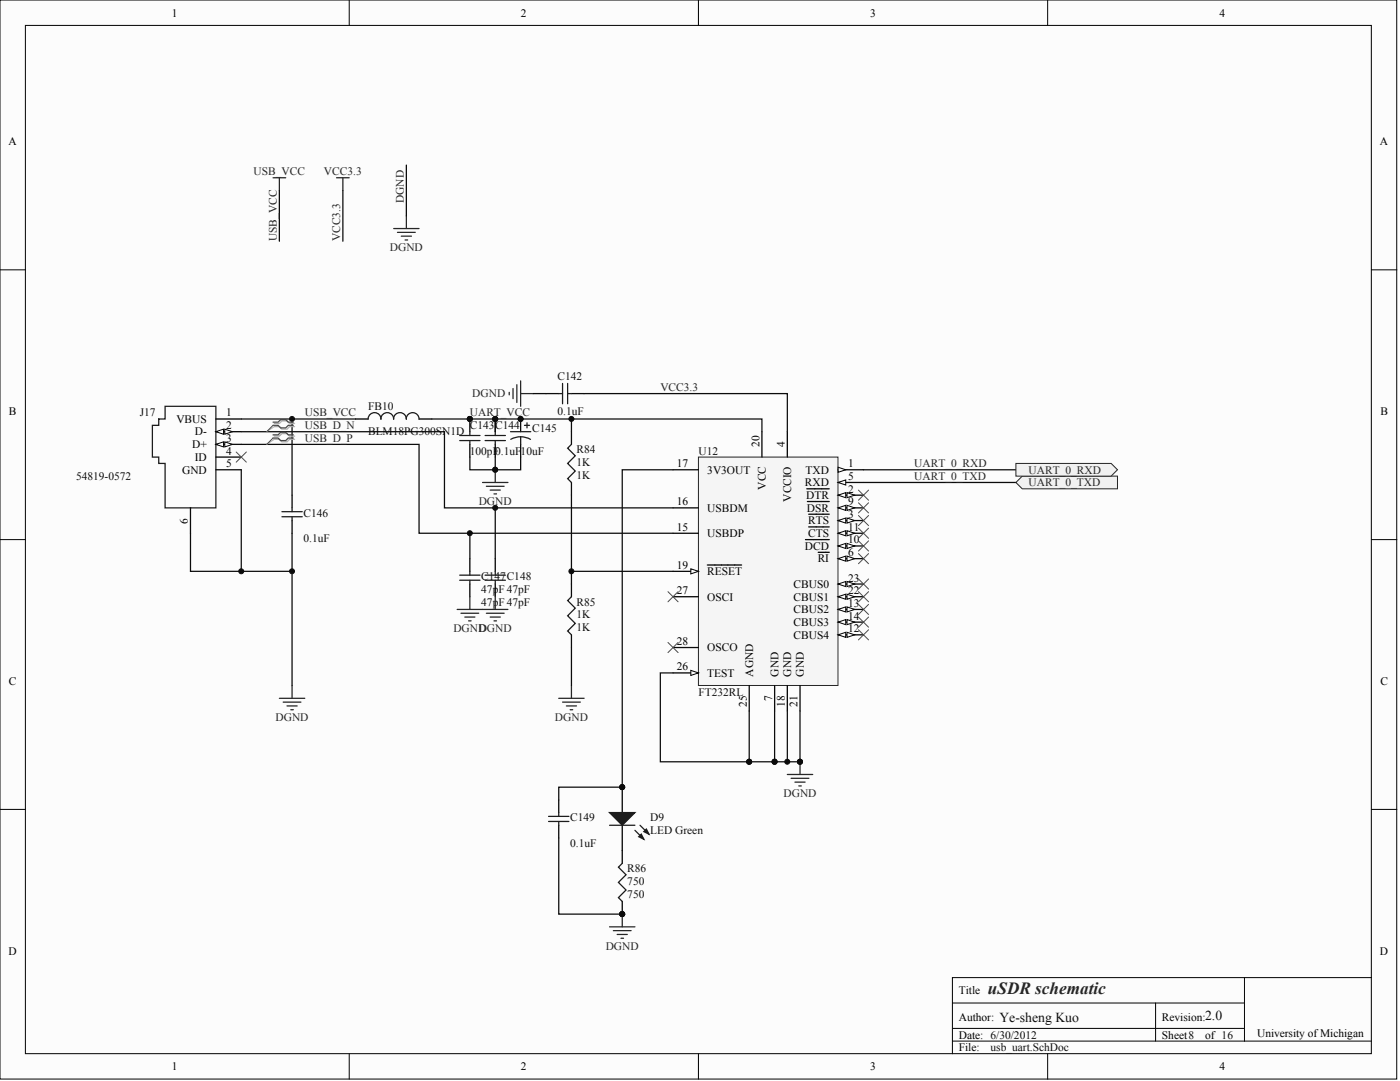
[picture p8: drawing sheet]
<svg xmlns="http://www.w3.org/2000/svg" width="466mm" height="359mm" viewBox="0 0 466 359" stroke-linecap="round" stroke-linejoin="round" font-family="sans-serif">
<defs><g id="words">
<text font-size="5.7" fill="#262626" x="328.6" y="330.6">uSDR schematic</text>
<g font-size="4.6" fill="#0e0e0e">
<text x="332.4" y="339.8">Ye-sheng Kuo</text>
<text x="400.8" y="339.3">2.0</text>
</g>
<g font-size="3.8">
<text x="57.1" y="5.5">1</text>
<text x="173.3" y="5.5">2</text>
<text x="289.4" y="5.5">3</text>
<text x="405.6" y="5.5">4</text>
<text x="2.8" y="48.3">A</text>
<text x="459" y="48.3">A</text>
<text x="3" y="138">B</text>
<text x="459.1" y="138">B</text>
<text x="58.7" y="140.6">VBUS</text>
<text x="75.2" y="138.5">1</text>
<text x="75.2" y="142.7">2</text>
<text x="63.9" y="149">D+</text>
<text x="64.8" y="144.8">D-</text>
<text x="75.2" y="146.9">3</text>
<text x="252.6" y="148.6" transform="rotate(-90 252.6 148.6)">20</text>
<text x="261" y="148.6" transform="rotate(-90 261 148.6)">4</text>
<text x="64.8" y="153.3">ID</text>
<text x="75.2" y="151.2">4</text>
<text x="75.2" y="155.4">5</text>
<text x="225.1" y="155.4">17</text>
<text x="282.2" y="155.4">1</text>
<text x="60.6" y="157.5">GND</text>
<text x="235.3" y="157.5">3V3OUT</text>
<text x="267.8" y="161.7">RXD</text>
<text x="268" y="157.5">TXD</text>
<text x="282.2" y="159.6">5</text>
<text x="254.7" y="162.8" transform="rotate(-90 254.7 162.8)">VCC</text>
<text x="263.1" y="166.8" transform="rotate(-90 263.1 166.8)">VCCIO</text>
<text x="268.2" y="165.9">DTR</text>
<text x="282.2" y="163.8">2</text>
<text x="225.1" y="168">16</text>
<text x="235.3" y="170.2">USBDM</text>
<text x="268.4" y="170.2">DSR</text>
<text x="282.2" y="168">9</text>
<text x="282.2" y="172.3">3</text>
<text x="62.5" y="174.2" transform="rotate(-90 62.5 174.2)">6</text>
<text x="225.1" y="176.5">15</text>
<text x="235.3" y="178.6">USBDP</text>
<text x="268.8" y="178.6">CTS</text>
<text x="268.8" y="174.4">RTS</text>
<text x="282.2" y="176.5">11</text>
<text x="267.8" y="182.8">DCD</text>
<text x="282.2" y="184.9">6</text>
<text x="282.2" y="180.7">10</text>
<text x="225.1" y="189.2">19</text>
<text x="235.3" y="191.3">RESET</text>
<text x="272" y="187">RI</text>
<text x="225.1" y="197.6">27</text>
<text x="263.9" y="195.5">CBUS0</text>
<text x="282.2" y="197.6">22</text>
<text x="282.2" y="193.4">23</text>
<text x="235.3" y="199.7">OSCI</text>
<text x="263.9" y="203.9">CBUS2</text>
<text x="263.9" y="199.7">CBUS1</text>
<text x="282.2" y="201.8">13</text>
<text x="263.9" y="208.2">CBUS3</text>
<text x="282.2" y="206">14</text>
<text x="225.1" y="214.5">28</text>
<text x="263.9" y="212.4">CBUS4</text>
<text x="282.2" y="210.3">12</text>
<text x="235.3" y="216.6">OSCO</text>
<text x="3" y="227.7">C</text>
<text x="225.1" y="222.9">26</text>
<text x="235.3" y="225">TEST</text>
<text x="250.5" y="225" transform="rotate(-90 250.5 225)">AGND</text>
<text x="258.9" y="225" transform="rotate(-90 258.9 225)">GND</text>
<text x="263.1" y="225" transform="rotate(-90 263.1 225)">GND</text>
<text x="267.4" y="225" transform="rotate(-90 267.4 225)">GND</text>
<text x="459.1" y="227.7">C</text>
<text x="256.8" y="233.3" transform="rotate(-90 256.8 233.3)">7</text>
<text x="248.4" y="235.2" transform="rotate(-90 248.4 235.2)">25</text>
<text x="261" y="235.2" transform="rotate(-90 261 235.2)">18</text>
<text x="265.3" y="235.2" transform="rotate(-90 265.3 235.2)">21</text>
<text x="2.8" y="317.4">D</text>
<text x="459" y="317.4">D</text>
<text x="318.9" y="330.6">Title</text>
<text x="318.9" y="339.5">Author:</text>
<text x="386.5" y="339.5">Revision:</text>
<text x="318.9" y="345.4">Date: 6/30/2012</text>
<text x="386.5" y="345.4">Sheet8</text>
<text x="400.8" y="345.4">of 16</text>
<text x="418.2" y="344.9">University ofMichigan</text>
<text x="318.9" y="349.6">File:</text>
<text x="57.1" y="355.9">1</text>
<text x="173.3" y="355.9">2</text>
<text x="289.4" y="355.9">3</text>
<text x="405.6" y="355.9">4</text>
</g>
<g font-size="3.8" fill="#262626">
<text x="84.4" y="58.3">USB_VCC</text>
<text x="107.8" y="58.3">VCC3.3</text>
<text x="134.3" y="67.6" transform="rotate(-90 134.3 67.6)">DGND</text>
<text x="92.1" y="80.2" transform="rotate(-90 92.1 80.2)">USB_VCC</text>
<text x="113.2" y="80.2" transform="rotate(-90 113.2 80.2)">VCC3.3</text>
<text x="129.7" y="83.6">DGND</text>
<text x="219.6" y="130">VCC3.3</text>
<text x="157.1" y="132.2">DGND</text>
<text x="101.4" y="138.5">USB_VCC</text>
<text x="101.4" y="142.7">USB_D_N</text>
<text x="156.3" y="138.5">UART_VCC</text>
<text x="101.4" y="146.9">USB_D_P</text>
<text x="304.1" y="155.4">UART_0_RXD</text>
<text x="304.1" y="159.6">UART_0_TXD</text>
<text x="342.1" y="161.7">UART_0_TXD</text>
<text x="342.1" y="157.5">UART_0_RXD</text>
<text x="159.2" y="168">DGND</text>
<text x="150.8" y="210.3">DGNDGND</text>
<text x="91.7" y="239.8">DGND</text>
<text x="184.6" y="239.8">DGND</text>
<text x="260.6" y="265.2">DGND</text>
<text x="201.5" y="315.8">DGND</text>
</g>
<g font-size="3.8" fill="#0e0e0e">
<text x="185.4" y="126.2">C142</text>
<text x="122.4" y="136.4">FB10</text>
<text x="46.5" y="138.5">J17</text>
<text x="156.3" y="142.7">C143</text>
<text x="164.7" y="142.7">C144</text>
<text x="177" y="143.6">C145</text>
<text x="185.4" y="138.1">0.1uF</text>
<text x="122.4" y="144.8">BLM18PG300SN1D</text>
<text x="156.3" y="151.2">100pF0.1uF10uF</text>
<text x="191.8" y="150.7">R84</text>
<text x="191.8" y="155">1K</text>
<text x="232.3" y="151.2">U12</text>
<text x="25.3" y="159.6">54819-0572</text>
<text x="191.8" y="159.2">1K</text>
<text x="101" y="171.8">C146</text>
<text x="101" y="180.3">0.1uF</text>
<text x="160.1" y="193">C147C148</text>
<text x="160.1" y="197.2">47pF47pF</text>
<text x="160.1" y="201.4">47pF47pF</text>
<text x="191.8" y="201.4">R85</text>
<text x="191.8" y="209.8">1K</text>
<text x="191.8" y="205.6">1K</text>
<text x="232.3" y="231.4">FT232RL</text>
<text x="189.7" y="273.2">C149</text>
<text x="216.3" y="273.2">D9</text>
<text x="189.7" y="281.6">0.1uF</text>
<text x="216.3" y="277.4">LED Green</text>
<text x="208.7" y="290.1">R86</text>
<text x="208.7" y="298.5">750</text>
<text x="208.7" y="294.3">750</text>
<text x="329.5" y="349.6">usb_uart.SchDoc</text>
</g>
</g></defs>
<g fill="#fcfcfc" stroke="#000" stroke-width=".33">
<path d="M0 0h464.6v358.8h-464.6z"/>
<path d="M8.4 8.5h447.7v341.9h-447.7z"/>
</g>
<g fill="none" stroke="#000" stroke-width=".33">
<path d="M116.2 0v8.5M232.3 0v8.5M348.5 0v8.5M0 89.7h8.4M456.2 89.7h8.4M0 179.4h8.4M456.2 179.4h8.4M0 269.2h8.4M456.2 269.2h8.4M316.8 333.5h97.1M384.4 333.5v12.7M413.9 325.1h-97.1v25.3"/>
<path d="M456.2 325.1h-42.3v21.1M116.2 350.4v8.5M232.3 350.4v8.5M316.8 346.2h139.4M316.8 342h97.1M348.5 350.4v8.5"/>
</g>
<path d="M232.3 152h46.4v76h-46.4z" fill="#f5f5f5" stroke="#262626" stroke-width=".33"/>
<path d="M261.9 143.6v8.4M278.8 160.4h8.4" fill="none" stroke="#000" stroke-width=".42"/>
<path d="M278.8 160.4l2.5-.8v1.7z" fill="#fcfcfc" stroke="#000" stroke-width=".33"/>
<path d="M278.8 185.8h8.4" fill="none" stroke="#000" stroke-width=".42"/>
<g fill="#fcfcfc" stroke="#000" stroke-width=".33">
<path d="M278.8 185.8l2.5-.9v1.7z"/>
<path d="M281.7 184.9l2.6 .9-2.6 .8z"/>
</g>
<path d="M278.8 168.9h8.4M272.1 183.7h3.7M257.7 228v8.4" fill="none" stroke="#000" stroke-width=".42"/>
<g fill="#fcfcfc" stroke="#000" stroke-width=".33">
<path d="M278.8 168.9l2.5-.9v1.7z"/>
<path d="M281.7 168l2.6 .9-2.6 .8z"/>
</g>
<path d="M268.6 166.8h7.2M278.8 181.6h8.4" fill="none" stroke="#000" stroke-width=".42"/>
<g fill="#fcfcfc" stroke="#000" stroke-width=".33">
<path d="M278.8 181.6l2.5-.9v1.7z"/>
<path d="M281.7 180.7l2.6 .9-2.6 .8z"/>
</g>
<path d="M267.9 179.4h7.9M278.8 177.3h8.4" fill="none" stroke="#000" stroke-width=".42"/>
<g fill="#fcfcfc" stroke="#000" stroke-width=".33">
<path d="M278.8 177.3l2.5-.8v1.7z"/>
<path d="M281.7 176.5l2.6 .8-2.6 .9z"/>
</g>
<path d="M269 175.2h6.8M278.8 211.1h8.4" fill="none" stroke="#000" stroke-width=".42"/>
<g fill="#fcfcfc" stroke="#000" stroke-width=".33">
<path d="M278.8 211.1l2.5-.8v1.7z"/>
<path d="M281.7 210.3l2.6 .8-2.6 .9z"/>
</g>
<path d="M278.8 202.7h8.4" fill="none" stroke="#000" stroke-width=".42"/>
<g fill="#fcfcfc" stroke="#000" stroke-width=".33">
<path d="M278.8 202.7l2.5-.9v1.7z"/>
<path d="M281.7 201.8l2.6 .9-2.6 .8z"/>
</g>
<path d="M278.8 206.9h8.4" fill="none" stroke="#000" stroke-width=".42"/>
<g fill="#fcfcfc" stroke="#000" stroke-width=".33">
<path d="M278.8 206.9l2.5-.9v1.7z"/>
<path d="M281.7 206l2.6 .9-2.6 .8z"/>
</g>
<path d="M223.9 156.2h8.4M223.9 177.3h8.4M223.9 168.9h8.4M223.9 190h8.4M261.9 228v8.4" fill="none" stroke="#000" stroke-width=".42"/>
<path d="M229.8 189.2l2.5 .8-2.5 .8z" fill="#fcfcfc" stroke="#000" stroke-width=".33"/>
<path d="M253.4 143.6v8.4M235.3 187.9h11.4M278.8 198.4h8.4M266.1 228v8.4" fill="none" stroke="#000" stroke-width=".42"/>
<g fill="#fcfcfc" stroke="#000" stroke-width=".33">
<path d="M278.8 198.4l2.5-.8v1.7z"/>
<path d="M281.7 197.6l2.6 .8-2.6 .9z"/>
</g>
<path d="M278.8 194.2h8.4" fill="none" stroke="#000" stroke-width=".42"/>
<g fill="#fcfcfc" stroke="#000" stroke-width=".33">
<path d="M278.8 194.2l2.5-.8v1.7z"/>
<path d="M281.7 193.4l2.6 .8-2.6 .9z"/>
</g>
<path d="M223.9 223.8h8.4M249.2 228v8.4" fill="none" stroke="#000" stroke-width=".42"/>
<path d="M229.8 222.9l2.5 .9-2.5 .8z" fill="#fcfcfc" stroke="#000" stroke-width=".33"/>
<path d="M278.8 156.2h8.4M223.9 198.4h8.4M223.9 215.3h8.4" fill="none" stroke="#000" stroke-width=".42"/>
<path d="M278.8 155.4l2.5 .8-2.5 .9z" fill="#fcfcfc" stroke="#000" stroke-width=".33"/>
<path d="M278.8 164.7h8.4" fill="none" stroke="#000" stroke-width=".42"/>
<g fill="#fcfcfc" stroke="#000" stroke-width=".33">
<path d="M278.8 164.7l2.5-.9v1.7z"/>
<path d="M281.7 163.8l2.6 .9-2.6 .8z"/>
</g>
<path d="M268.3 162.6h7.5M278.8 173.1h8.4" fill="none" stroke="#000" stroke-width=".42"/>
<g fill="#fcfcfc" stroke="#000" stroke-width=".33">
<path d="M278.8 173.1l2.5-.8v1.7z"/>
<path d="M281.7 172.3l2.6 .8-2.6 .9z"/>
</g>
<path d="M71.8 139.3h8.5M71.8 143.6h8.5M269 171h6.8" fill="none" stroke="#000" stroke-width=".42"/>
<g fill="none" stroke="#4c4c4c" stroke-width=".33">
<path d="M285.5 171.4l3.4 3.4M285.5 179.9l3.4 3.3M285.5 163l3.4 3.4M285.5 167.2l3.4 3.4M285.5 175.6l3.4 3.4M288.9 171.4l-3.4 3.4M288.9 179.9l-3.4 3.3M288.9 163l-3.4 3.4M288.9 167.2l-3.4 3.4M288.9 175.6l-3.4 3.4M222.2 196.8l3.4 3.3M225.6 196.8l-3.4 3.3"/>
<path d="M285.5 196.8l3.4 3.3M285.5 192.5l3.4 3.4M285.5 184.1l3.4 3.4M288.9 196.8l-3.4 3.3M288.9 192.5l-3.4 3.4M288.9 184.1l-3.4 3.4M222.2 213.6l3.4 3.4M225.6 213.6l-3.4 3.4M285.5 209.4l3.4 3.4M285.5 205.2l3.4 3.4M285.5 201l3.4 3.4M288.9 209.4l-3.4 3.4"/>
<path d="M288.9 205.2l-3.4 3.4M288.9 201l-3.4 3.4"/>
</g>
<path d="M169.4 130.5v.8M170.6 129.2v3.4M171.9 127.9v5.9M173.2 126.7v8.4M173.2 130.9h4.2M261.9 257.6h8.4M263.1 258.8h6M266.1 253.3v4.3M264.4 260.1h3.4M265.7 261.4h.8" fill="none" stroke="#262626" stroke-width=".42"/>
<g fill="#0e0e0e" stroke="#0e0e0e" stroke-width=".33">
<circle cx="266.1" cy="253.3" r=".82"/>
<circle cx="261.9" cy="253.3" r=".82"/>
<circle cx="249.2" cy="253.3" r=".82"/>
</g>
<path d="M223.9 223.8h-4.3v29.5h29.6M261.9 236.4v16.9" fill="none" stroke="#0e0e0e" stroke-width=".42"/>
<path d="M54.9 135.1h16.9v33.8h-16.9v-14.8h-2.1v-2.1h-2.1v-10.6h2.1v-2.1h2.1z" fill="none" stroke="#1c1c1c" stroke-width=".42"/>
<g fill="#fcfcfc" stroke="#000" stroke-width=".33">
<path d="M71.8 143.6l2.5-.9v1.7z"/>
<path d="M74.8 142.7l2.5 .9-2.5 .8z"/>
</g>
<path d="M71.8 147.8h8.5" fill="none" stroke="#000" stroke-width=".42"/>
<g fill="#fcfcfc" stroke="#000" stroke-width=".33">
<path d="M71.8 147.8l2.5-.9v1.7z"/>
<path d="M74.8 146.9l2.5 .9-2.5 .8z"/>
</g>
<path d="M71.8 152h8.5M71.8 156.2h8.5M63.4 168.9v8.4" fill="none" stroke="#000" stroke-width=".42"/>
<g fill="none" stroke="#0e0e0e" stroke-width=".42">
<path d="M80.3 139.3h38M97.1 139.3v25.4M143.6 139.3h109.8v4.3M177.4 130.9h4.2M80.3 143.6h67.5v25.3h76.1M80.3 147.8h59.1v29.5h84.5M80.3 156.2v33.8M287.2 156.2h50.7M63.4 177.3v12.7h33.7M97.1 177.3v50.7M287.2 160.4h50.7M249.2 236.4v16.9h16.9v-16.9"/>
<path d="M257.7 236.4v16.9"/>
</g>
<g fill="#0e0e0e" stroke="#0e0e0e" stroke-width=".33">
<circle cx="257.6" cy="253.3" r=".82"/>
<circle cx="266.1" cy="253.3" r=".82"/>
<circle cx="249.2" cy="253.3" r=".82"/>
<circle cx="97.1" cy="139.3" r=".82"/>
<circle cx="156.3" cy="139.3" r=".82"/>
<circle cx="164.7" cy="156.2" r=".82"/>
<circle cx="97.1" cy="190" r=".82"/>
<circle cx="80.2" cy="190" r=".82"/>
</g>
<path d="M164.7 156.2v4.2M160.5 160.4h8.5M161.8 161.7h5.9M163 163h3.4M164.3 164.2h.9M92.9 232.2h8.5M94.2 233.5h5.9M95.5 234.8h3.3M96.7 236h.9M97.1 228v4.2" fill="none" stroke="#262626" stroke-width=".42"/>
<g fill="#f0f0f0" stroke="#262626" stroke-width=".33">
<path d="M337.9 160.4l2.1-2.1h31.7v4.3h-31.7z" fill-rule="evenodd"/>
<path d="M337.9 154.1h31.7l2.1 2.1-2.1 2.1h-31.7z" fill-rule="evenodd"/>
</g>
<g fill="none" stroke="#000" stroke-width=".42">
<path d="M118.3 139.3h4.2M139.4 139.3h4.2M156.3 139.3v4.3M164.7 139.3v4.3M173.2 139.3v4.3M181.6 130.9h4.2M190.1 130.9h4.2M156.3 147.8v4.2M164.7 147.8v4.2M173.2 147.8v4.2M190.1 143.6v4.2M97.1 164.7v4.2"/>
<path d="M97.1 173.1v4.2M190.1 160.4v4.3M156.3 185.8v4.2M156.3 194.2v4.2M164.7 185.8v4.2M164.7 194.2v4.2M190.1 194.2v4.2M190.1 211.1v4.2M185.8 266v4.2M185.8 274.4v4.3M207 261.8v8.4M207 274.4v12.7"/>
<path d="M207 299.8v4.2"/>
</g>
<g fill="none" stroke="#1c1c1c" stroke-width=".42">
<path d="M122.5 139.4a2.13 2.13 0 0 1 2.1-2.2 2.13 2.13 0 0 1 2.1 2.2M126.7 139.4a2.13 2.13 0 0 1 2.1-2.2 2.13 2.13 0 0 1 2.1 2.2M130.9 139.4a2.13 2.13 0 0 1 2.1-2.2 2.13 2.13 0 0 1 2.2 2.2M135.1 139.4a2.13 2.13 0 0 1 2.2-2.2 2.13 2.13 0 0 1 2.1 2.2M185.8 130.9h1.3M187.1 127.5v6.8M188.8 127.5v6.8M188.8 130.9h1.3M152.9 144.8h6.8M152.9 146.5h6.8M156.3 143.6v1.2M156.3 146.5v1.3"/>
<path d="M161.4 144.8h6.7M161.4 146.5h6.7M164.7 143.6v1.2M164.7 146.5v1.3M169.8 143.6h6.8M173.2 145.2l1.7 .3 1.6 .6M173.2 145.2l-1.7 .3-1.6 .6M173.2 145.2v2.6M174.4 141.4h1.7M175.3 140.6v1.7M190.1 147.8l-1.3 1.2 2.5 2.6-2.5 2.5 2.5 2.5-2.5 2.6 1.3 1.2M93.8 170.2h6.7"/>
<path d="M93.8 171.8h6.7M97.1 168.9v1.3M97.1 171.8v1.3M152.9 191.3h6.8M152.9 193h6.8M156.3 190v1.3M156.3 193v1.2M161.4 191.3h6.7M161.4 193h6.7M164.7 190v1.3M164.7 193v1.2M190.1 198.4l-1.3 1.3 2.5 2.5-2.5 2.6 2.5 2.5-2.5 2.5 1.3 1.3"/>
<path d="M182.5 271.5h6.7M182.5 273.2h6.7M185.8 270.2v1.3M185.8 273.2v1.2M202.7 274.4h8.5M211.2 276.1l2.9 3M212.9 274.4l2.9 3M207 287.1l-1.3 1.3 2.5 2.5-2.5 2.5 2.5 2.6-2.5 2.5 1.3 1.3"/>
</g>
<g fill="none" stroke="#0e0e0e" stroke-width=".42">
<path d="M135.2 54.9v16.9M92.9 63.3v16.9M114 63.3v16.9M164.7 139.3v4.3M190.1 139.3v4.3M194.3 130.9h67.6v12.7M156.3 152v4.2h16.9v-4.2M164.7 152v4.2M223.9 156.2h-16.9v105.6h-21.2v4.2M156.3 177.3v8.5M164.7 168.9v16.9M190.1 164.7v29.5"/>
<path d="M190.1 190h33.8M190.1 215.3v12.7M185.8 278.7v25.3h21.2"/>
</g>
<g fill="#0e0e0e" stroke="#0e0e0e" stroke-width=".33">
<circle cx="190.1" cy="139.3" r=".82"/>
<circle cx="190.1" cy="190" r=".82"/>
<circle cx="156.3" cy="139.3" r=".82"/>
<circle cx="164.7" cy="139.3" r=".82"/>
<circle cx="173.2" cy="139.3" r=".82"/>
<circle cx="164.7" cy="156.2" r=".82"/>
<circle cx="156.3" cy="177.3" r=".82"/>
<circle cx="164.7" cy="168.9" r=".82"/>
<circle cx="206.9" cy="261.8" r=".82"/>
<circle cx="206.9" cy="304" r=".82"/>
</g>
<path d="M78.6 150.3l3.3 3.4M81.9 150.3l-3.3 3.4M90.8 141.4l-2.1 2.2M90.8 145.7l-2.1 2.1" fill="none" stroke="#4c4c4c" stroke-width=".33"/>
<g fill="none" stroke="#262626" stroke-width=".42">
<path d="M90.8 59.1h4.2M92.9 59.1v4.2M111.9 59.1h4.3M114 59.1v4.2M130.9 76h8.5M132.2 77.3h5.9M133.5 78.5h3.4M134.7 79.8h.9M135.2 71.8v4.2M156.3 198.4v4.3M164.7 198.4v4.3M152.1 202.7h16.9"/>
<path d="M153.3 203.9h5.9M154.6 205.2h3.4M155.9 206.5h.8M161.8 203.9h5.9M163 205.2h3.4M164.3 206.5h.9M185.8 232.2h8.5M187.1 233.5h5.9M188.4 234.8h3.4M189.7 236h.8M190.1 228v4.2M202.7 308.2h8.5"/>
<path d="M204 309.5h5.9M205.3 310.7h3.4M206.5 312h.9M207 304v4.2"/>
</g>
<path d="M91.2 140.8h1.7l.9-.8h1.7l.8 .8h1.7M91.2 141.9h1.7l.9 .8h1.7l.8-.8h1.7M91.2 145h1.7l.9-.8h1.7l.8 .8h1.7M91.2 146.1h1.7l.9 .8h1.7l.8-.8h1.7" fill="none" stroke="#aeaeae" stroke-width=".42"/>
<path d="M91.2 141.9l-2.5 1.7M91.2 146.1l-2.5 1.7" fill="none" stroke="#aeaeae" stroke-width=".33"/>
<path d="M90.8 140.4h1.7l.8-.9h1.7l.9 .9h1.7M90.8 141.4h1.7l.8 .9h1.7l.9-.9h1.7M90.8 144.6h1.7l.8-.8h1.7l.9 .8h1.7M90.8 145.7h1.7l.8 .8h1.7l.9-.8h1.7" fill="none" stroke="#4c4c4c" stroke-width=".42"/>
<g fill="#1c1c1c" stroke="#1c1c1c" stroke-width=".42">
<path d="M202.7 270.2h8.5l-4.2 4.2z"/>
<path d="M212.5 278.2l.8-.8 .8 1.7z"/>
<path d="M214.1 276.6l.9-.9 .8 1.7z"/>
</g>
<use href="#words"/>
</svg>
